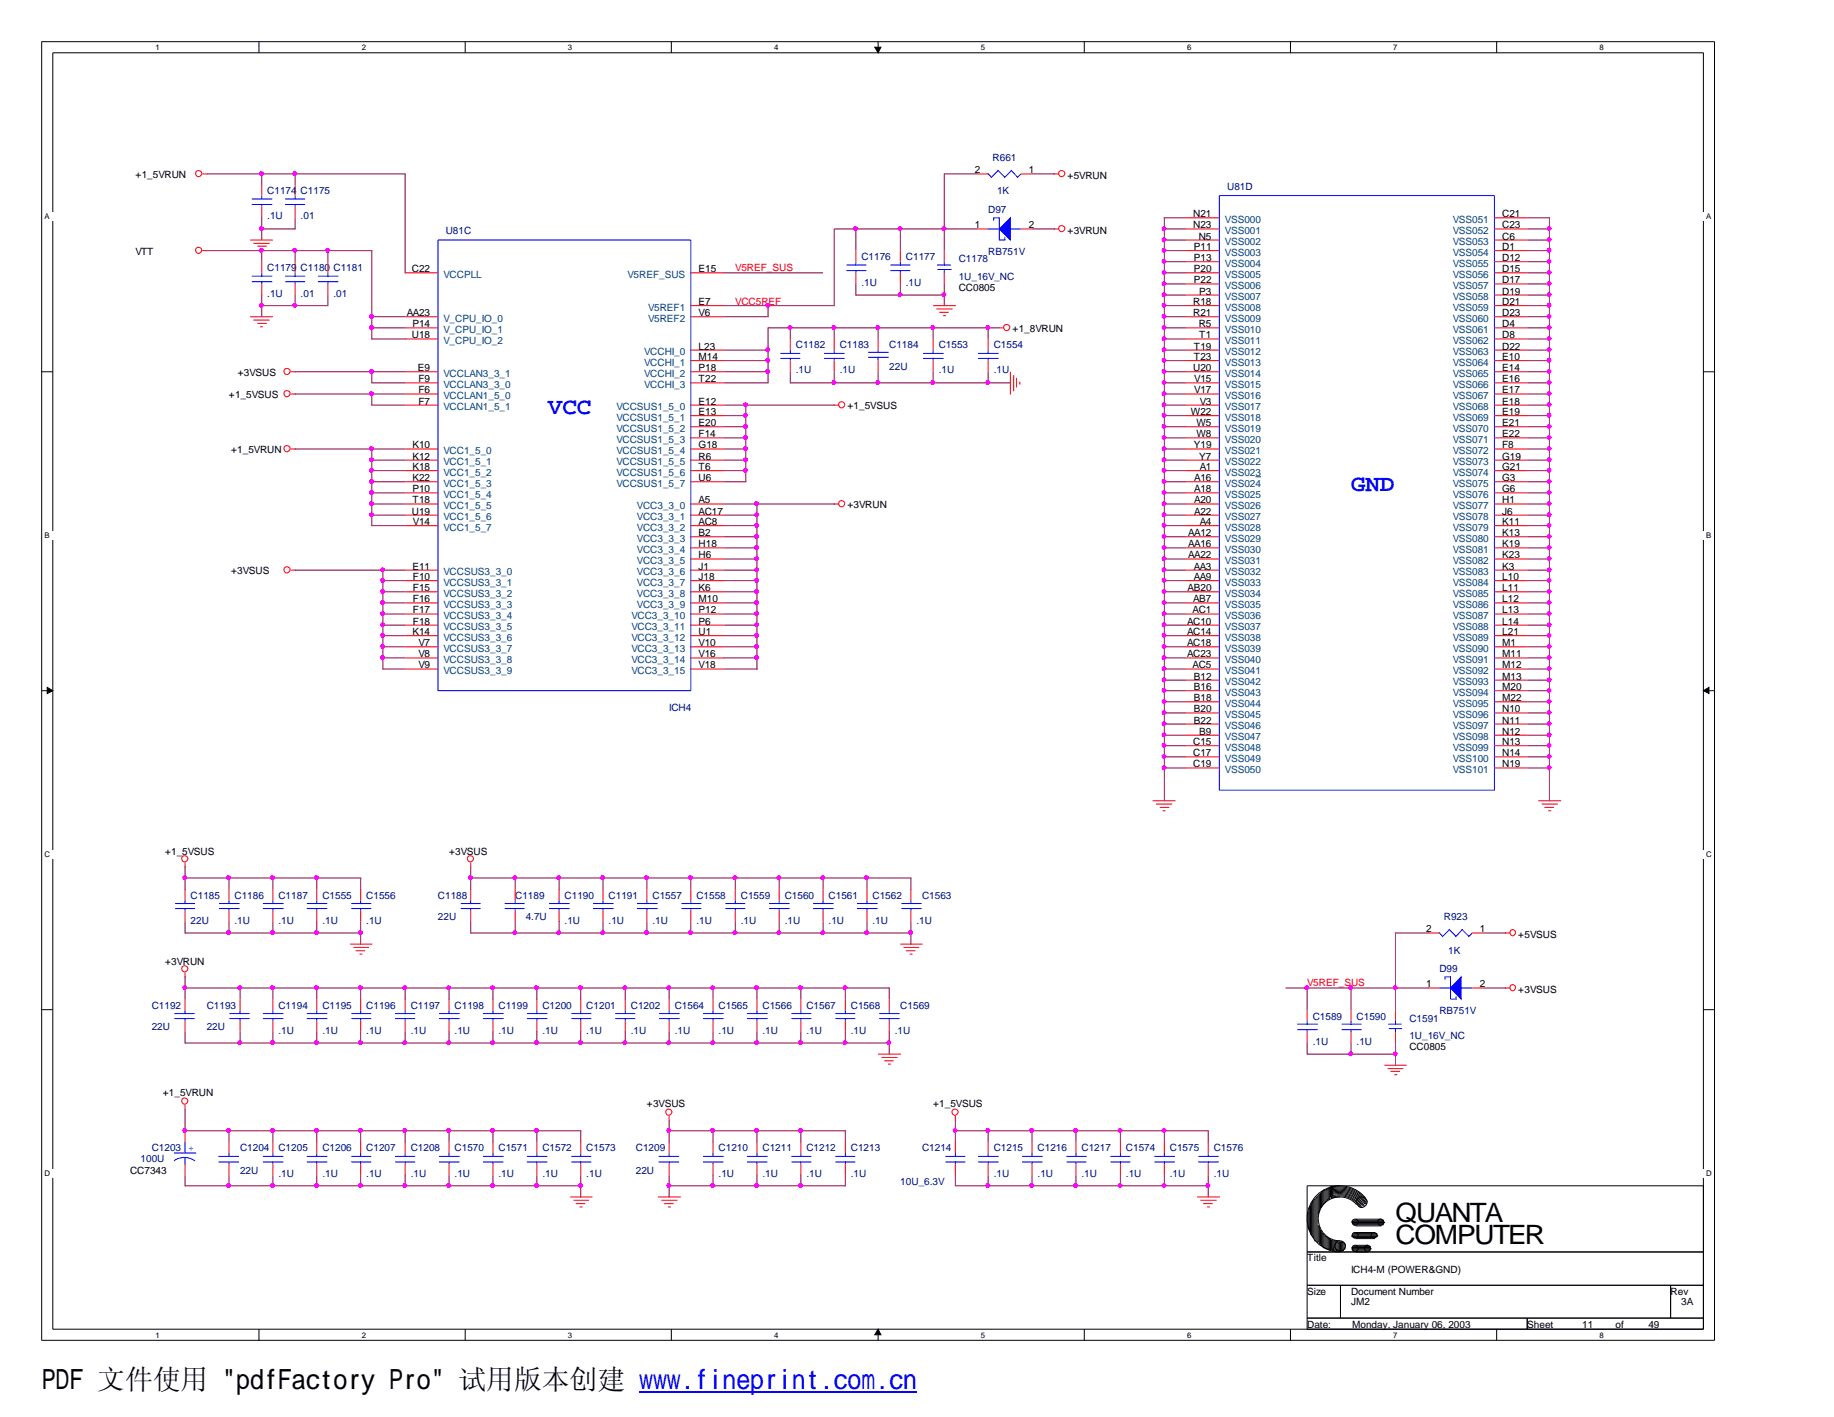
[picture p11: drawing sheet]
<svg xmlns="http://www.w3.org/2000/svg" width="279mm" height="216mm" viewBox="0 0 279 216" stroke-linecap="round" stroke-linejoin="round" font-family="sans-serif">
<defs><g id="words">
<text font-size="4.2" x="6.3" y="211.7">PDF 文件使用 &quot;pdfFactory Pro&quot; 试用版本创建 www.fineprint.com.cn</text>
<g font-size="4.1">
<text x="212.6" y="186.2">QUANTA</text>
<text x="212.6" y="189.6">COMPUTER</text>
</g>
<g font-size="3.6" fill="#00f">
<text x="83.5" y="63.1">VCC</text>
<text x="205.8" y="74.8">GND</text>
</g>
<g font-size="1.5">
<text x="20.7" y="27.1">+1_5VRUN</text>
<text x="148.5" y="26.4">2</text>
<text x="156.7" y="26.4">1</text>
<text x="162.6" y="27.3">+5VRUN</text>
<text x="148.5" y="34.8">1</text>
<text x="156.7" y="34.8">2</text>
<text x="162.6" y="35.6">+3VRUN</text>
<text x="181.8" y="33.1">N21</text>
<text x="181.8" y="34.8">N23</text>
<text x="228.9" y="33.1">C21</text>
<text x="228.9" y="34.8">C23</text>
<text x="20.7" y="38.9">VTT</text>
<text x="62.7" y="41.5">C22</text>
<text x="106.4" y="41.5">E15</text>
<text x="181.9" y="38.1">P11</text>
<text x="181.9" y="39.8">P13</text>
<text x="181.9" y="41.5">P20</text>
<text x="182.6" y="36.5">N5</text>
<text x="228.9" y="36.5">C6</text>
<text x="228.9" y="38.1">D1</text>
<text x="228.9" y="39.8">D12</text>
<text x="228.9" y="41.5">D15</text>
<text x="106.4" y="46.5">E7</text>
<text x="146" y="44.4">CC0805</text>
<text x="181.8" y="46.5">R18</text>
<text x="181.9" y="43.2">P22</text>
<text x="182.7" y="44.9">P3</text>
<text x="228.9" y="43.2">D17</text>
<text x="228.9" y="44.9">D19</text>
<text x="228.9" y="46.5">D21</text>
<text x="62" y="48.2">AA23</text>
<text x="62.7" y="51.6">U18</text>
<text x="62.8" y="49.9">P14</text>
<text x="106.4" y="53.3">L23</text>
<text x="106.4" y="48.2">V6</text>
<text x="154.3" y="50.5">+1_8VRUN</text>
<text x="181.8" y="48.2">R21</text>
<text x="181.9" y="53.3">T19</text>
<text x="182.6" y="49.9">R5</text>
<text x="182.7" y="51.6">T1</text>
<text x="228.9" y="48.2">D23</text>
<text x="228.9" y="49.9">D4</text>
<text x="228.9" y="51.6">D8</text>
<text x="228.9" y="53.3">D22</text>
<text x="36.2" y="57.2">+3VSUS</text>
<text x="63.7" y="56.6">E9</text>
<text x="63.8" y="58.3">F9</text>
<text x="63.8" y="59.9">F6</text>
<text x="106.4" y="54.9">M14</text>
<text x="106.4" y="56.6">P18</text>
<text x="106.4" y="58.3">T22</text>
<text x="181.8" y="56.6">U20</text>
<text x="181.9" y="54.9">T23</text>
<text x="181.9" y="58.3">V15</text>
<text x="181.9" y="59.9">V17</text>
<text x="228.9" y="54.9">E10</text>
<text x="228.9" y="56.6">E14</text>
<text x="228.9" y="58.3">E16</text>
<text x="228.9" y="59.9">E17</text>
<text x="34.9" y="60.6">+1_5VSUS</text>
<text x="63.8" y="61.6">F7</text>
<text x="106.4" y="61.6">E12</text>
<text x="106.4" y="63.2">E13</text>
<text x="106.4" y="64.9">E20</text>
<text x="129.1" y="62.3">+1_5VSUS</text>
<text x="181.4" y="63.2">W22</text>
<text x="182.3" y="64.9">W5</text>
<text x="182.8" y="61.6">V3</text>
<text x="228.9" y="61.6">E18</text>
<text x="228.9" y="63.2">E19</text>
<text x="228.9" y="64.9">E21</text>
<text x="35.2" y="69">+1_5VRUN</text>
<text x="62.8" y="68.3">K10</text>
<text x="62.8" y="70">K12</text>
<text x="62.8" y="71.6">K18</text>
<text x="106.4" y="66.6">F14</text>
<text x="106.4" y="68.3">G18</text>
<text x="106.4" y="70">R6</text>
<text x="106.4" y="71.6">T6</text>
<text x="181.9" y="68.3">Y19</text>
<text x="182.3" y="66.6">W8</text>
<text x="182.7" y="70">Y7</text>
<text x="182.8" y="71.6">A1</text>
<text x="228.9" y="71.6">G21</text>
<text x="228.9" y="70">G19</text>
<text x="228.9" y="68.3">F8</text>
<text x="228.9" y="66.6">E22</text>
<text x="62.8" y="73.3">K22</text>
<text x="62.8" y="75">P10</text>
<text x="62.8" y="76.7">T18</text>
<text x="106.4" y="76.7">A5</text>
<text x="106.4" y="73.3">U6</text>
<text x="129.1" y="77.4">+3VRUN</text>
<text x="181.9" y="73.3">A16</text>
<text x="181.9" y="75">A18</text>
<text x="181.9" y="76.7">A20</text>
<text x="228.9" y="76.7">H1</text>
<text x="228.9" y="75">G6</text>
<text x="228.9" y="73.3">G3</text>
<text x="62.7" y="78.4">U19</text>
<text x="62.9" y="80">V14</text>
<text x="106.4" y="78.4">AC17</text>
<text x="106.4" y="80">AC8</text>
<text x="106.4" y="81.7">B2</text>
<text x="106.4" y="83.4">H18</text>
<text x="181" y="81.7">AA12</text>
<text x="181" y="83.4">AA16</text>
<text x="181.9" y="78.4">A22</text>
<text x="182.8" y="80">A4</text>
<text x="228.9" y="83.4">K19</text>
<text x="228.9" y="81.7">K13</text>
<text x="228.9" y="80">K11</text>
<text x="228.9" y="78.4">J6</text>
<text x="35.2" y="87.5">+3VSUS</text>
<text x="62.8" y="86.8">E11</text>
<text x="62.9" y="88.4">F10</text>
<text x="106.4" y="85.1">H6</text>
<text x="106.4" y="86.8">J1</text>
<text x="106.4" y="88.4">J18</text>
<text x="181" y="85.1">AA22</text>
<text x="181.9" y="86.8">AA3</text>
<text x="181.9" y="88.4">AA9</text>
<text x="228.9" y="88.4">L10</text>
<text x="228.9" y="86.8">K3</text>
<text x="228.9" y="85.1">K23</text>
<text x="62.9" y="90.1">F15</text>
<text x="62.9" y="91.8">F16</text>
<text x="62.9" y="93.5">F17</text>
<text x="62.9" y="95.2">F18</text>
<text x="106.4" y="90.1">K6</text>
<text x="106.4" y="91.8">M10</text>
<text x="106.4" y="93.5">P12</text>
<text x="106.4" y="95.2">P6</text>
<text x="180.8" y="95.2">AC10</text>
<text x="180.9" y="90.1">AB20</text>
<text x="181.7" y="93.5">AC1</text>
<text x="181.8" y="91.8">AB7</text>
<text x="228.9" y="90.1">L11</text>
<text x="228.9" y="95.2">L14</text>
<text x="228.9" y="93.5">L13</text>
<text x="228.9" y="91.8">L12</text>
<text x="62.8" y="96.8">K14</text>
<text x="63.8" y="98.5">V7</text>
<text x="63.8" y="100.2">V8</text>
<text x="63.8" y="101.9">V9</text>
<text x="106.4" y="96.8">U1</text>
<text x="106.4" y="98.5">V10</text>
<text x="106.4" y="100.2">V16</text>
<text x="106.4" y="101.9">V18</text>
<text x="180.8" y="96.8">AC14</text>
<text x="180.8" y="98.5">AC18</text>
<text x="180.8" y="100.2">AC23</text>
<text x="181.7" y="101.9">AC5</text>
<text x="228.9" y="101.9">M12</text>
<text x="228.9" y="100.2">M11</text>
<text x="228.9" y="98.5">M1</text>
<text x="228.9" y="96.8">L21</text>
<text x="181.9" y="103.5">B12</text>
<text x="181.9" y="105.2">B16</text>
<text x="181.9" y="106.8">B18</text>
<text x="228.9" y="106.8">M22</text>
<text x="228.9" y="105.2">M20</text>
<text x="228.9" y="103.5">M13</text>
<text x="181.8" y="113.5">C15</text>
<text x="181.9" y="108.5">B20</text>
<text x="181.9" y="110.2">B22</text>
<text x="182.7" y="111.9">B9</text>
<text x="228.9" y="113.5">N13</text>
<text x="228.9" y="111.9">N12</text>
<text x="228.9" y="110.2">N11</text>
<text x="228.9" y="108.5">N10</text>
<text x="181.8" y="115.2">C17</text>
<text x="181.8" y="116.9">C19</text>
<text x="228.9" y="116.9">N19</text>
<text x="228.9" y="115.2">N14</text>
<text x="25.1" y="130.2">+1_5VSUS</text>
<text x="68.4" y="130.2">+3VSUS</text>
<text x="217.3" y="142.1">2</text>
<text x="225.5" y="142.1">1</text>
<text x="231.3" y="142.9">+5VSUS</text>
<text x="25.1" y="147">+3VRUN</text>
<text x="217.3" y="150.5">1</text>
<text x="225.5" y="150.5">2</text>
<text x="231.3" y="151.3">+3VSUS</text>
<text x="214.7" y="160">CC0805</text>
<text x="24.8" y="167">+1_5VRUN</text>
<text x="98.6" y="168.7">+3VSUS</text>
<text x="142.2" y="168.7">+1_5VSUS</text>
<text x="19.8" y="178.8">CC7343</text>
<text x="199.1" y="192.2">Title</text>
<text x="199.1" y="197.3">Size</text>
<text x="205.8" y="193.9">ICH4-M (POWER&amp;GND)</text>
<text x="205.8" y="197.3">Document Number</text>
<text x="254.5" y="197.3">Rev</text>
<text x="199.1" y="202.3">Date:</text>
<text x="205.8" y="198.9">JM2</text>
<text x="206" y="202.3">Monday, January 06, 2003</text>
<text x="232.7" y="202.3">Sheet</text>
<text x="241" y="202.3">11</text>
<text x="246.1" y="202.3">of</text>
<text x="251.1" y="202.3">49</text>
<text x="256.1" y="198.9">3A</text>
</g>
<g font-size="1.5" fill="#000080">
<text x="40.7" y="29.6">C1174 C1175</text>
<text x="151.2" y="24.6">R661</text>
<text x="151.9" y="29.6">1K</text>
<text x="186.9" y="29">U81D</text>
<text x="40.7" y="33.4">.1U</text>
<text x="45.8" y="33.4">.01</text>
<text x="67.9" y="35.6">U81C</text>
<text x="150.5" y="32.4">D97</text>
<text x="40.7" y="41.3">C1179 C1180 C1181</text>
<text x="131.2" y="39.6">C1176</text>
<text x="138" y="39.6">C1177</text>
<text x="146" y="40">C1178</text>
<text x="150.5" y="38.9">RB751V</text>
<text x="40.7" y="45.2">.1U</text>
<text x="45.8" y="45.2">.01</text>
<text x="50.8" y="45.2">.01</text>
<text x="131.2" y="43.5">.1U</text>
<text x="138" y="43.5">.1U</text>
<text x="146" y="42.7">1U_16V_NC</text>
<text x="121.2" y="53.1">C1182</text>
<text x="127.9" y="53.1">C1183</text>
<text x="135.5" y="53.1">C1184</text>
<text x="143" y="53.1">C1553</text>
<text x="151.4" y="53.1">C1554</text>
<text x="121.2" y="56.9">.1U</text>
<text x="127.9" y="56.9">.1U</text>
<text x="135.5" y="56.4">22U</text>
<text x="143" y="56.9">.1U</text>
<text x="151.4" y="56.9">.1U</text>
<text x="101.9" y="108.4">ICH4</text>
<text x="29" y="136.9">C1185</text>
<text x="35.7" y="136.9">C1186</text>
<text x="42.4" y="136.9">C1187</text>
<text x="49.1" y="136.9">C1555</text>
<text x="55.8" y="136.9">C1556</text>
<text x="66.7" y="136.9">C1188</text>
<text x="78.5" y="136.9">C1189</text>
<text x="86" y="136.9">C1190</text>
<text x="92.7" y="136.9">C1191</text>
<text x="99.4" y="136.9">C1557</text>
<text x="106.1" y="136.9">C1558</text>
<text x="112.9" y="136.9">C1559</text>
<text x="119.5" y="136.9">C1560</text>
<text x="126.2" y="136.9">C1561</text>
<text x="132.9" y="136.9">C1562</text>
<text x="140.5" y="136.9">C1563</text>
<text x="29" y="140.7">22U</text>
<text x="35.7" y="140.7">.1U</text>
<text x="42.4" y="140.7">.1U</text>
<text x="49.1" y="140.7">.1U</text>
<text x="55.8" y="140.7">.1U</text>
<text x="66.7" y="140.2">22U</text>
<text x="80.1" y="140.2">4.7U</text>
<text x="86" y="140.7">.1U</text>
<text x="92.7" y="140.7">.1U</text>
<text x="99.4" y="140.7">.1U</text>
<text x="106.1" y="140.7">.1U</text>
<text x="112.9" y="140.7">.1U</text>
<text x="119.5" y="140.7">.1U</text>
<text x="126.2" y="140.7">.1U</text>
<text x="132.9" y="140.7">.1U</text>
<text x="139.6" y="140.7">.1U</text>
<text x="220" y="140.2">R923</text>
<text x="219.3" y="148.1">D99</text>
<text x="220.6" y="145.3">1K</text>
<text x="23.1" y="153.7">C1192</text>
<text x="31.5" y="153.7">C1193</text>
<text x="42.4" y="153.7">C1194</text>
<text x="49.1" y="153.7">C1195</text>
<text x="55.8" y="153.7">C1196</text>
<text x="62.6" y="153.7">C1197</text>
<text x="69.3" y="153.7">C1198</text>
<text x="75.9" y="153.7">C1199</text>
<text x="82.6" y="153.7">C1200</text>
<text x="89.3" y="153.7">C1201</text>
<text x="96.1" y="153.7">C1202</text>
<text x="102.8" y="153.7">C1564</text>
<text x="109.5" y="153.7">C1565</text>
<text x="116.2" y="153.7">C1566</text>
<text x="122.9" y="153.7">C1567</text>
<text x="129.6" y="153.7">C1568</text>
<text x="137.2" y="153.7">C1569</text>
<text x="200" y="155.4">C1589</text>
<text x="206.7" y="155.4">C1590</text>
<text x="214.7" y="155.7">C1591</text>
<text x="219.3" y="154.5">RB751V</text>
<text x="23.1" y="157">22U</text>
<text x="31.5" y="157">22U</text>
<text x="42.4" y="157.5">.1U</text>
<text x="49.1" y="157.5">.1U</text>
<text x="55.8" y="157.5">.1U</text>
<text x="62.6" y="157.5">.1U</text>
<text x="69.3" y="157.5">.1U</text>
<text x="75.9" y="157.5">.1U</text>
<text x="82.6" y="157.5">.1U</text>
<text x="89.3" y="157.5">.1U</text>
<text x="96.1" y="157.5">.1U</text>
<text x="102.8" y="157.5">.1U</text>
<text x="109.5" y="157.5">.1U</text>
<text x="116.2" y="157.5">.1U</text>
<text x="122.9" y="157.5">.1U</text>
<text x="129.6" y="157.5">.1U</text>
<text x="136.3" y="157.5">.1U</text>
<text x="200" y="159.2">.1U</text>
<text x="206.7" y="159.2">.1U</text>
<text x="214.7" y="158.3">1U_16V_NC</text>
<text x="21.4" y="177.1">100U</text>
<text x="23.1" y="175.4">C1203</text>
<text x="36.6" y="175.4">C1204</text>
<text x="36.6" y="178.8">22U</text>
<text x="42.4" y="175.4">C1205</text>
<text x="42.4" y="179.3">.1U</text>
<text x="49.1" y="175.4">C1206</text>
<text x="49.1" y="179.3">.1U</text>
<text x="55.8" y="175.4">C1207</text>
<text x="55.8" y="179.3">.1U</text>
<text x="62.6" y="175.4">C1208</text>
<text x="62.6" y="179.3">.1U</text>
<text x="69.3" y="175.4">C1570</text>
<text x="69.3" y="179.3">.1U</text>
<text x="75.9" y="175.4">C1571</text>
<text x="75.9" y="179.3">.1U</text>
<text x="82.6" y="175.4">C1572</text>
<text x="82.6" y="179.3">.1U</text>
<text x="89.3" y="175.4">C1573</text>
<text x="89.3" y="179.3">.1U</text>
<text x="96.9" y="175.4">C1209</text>
<text x="96.9" y="178.8">22U</text>
<text x="109.5" y="175.4">C1210</text>
<text x="109.5" y="179.3">.1U</text>
<text x="116.2" y="175.4">C1211</text>
<text x="116.2" y="179.3">.1U</text>
<text x="122.9" y="175.4">C1212</text>
<text x="122.9" y="179.3">.1U</text>
<text x="129.6" y="175.4">C1213</text>
<text x="129.6" y="179.3">.1U</text>
<text x="140.5" y="175.4">C1214</text>
<text x="151.4" y="175.4">C1215</text>
<text x="151.4" y="179.3">.1U</text>
<text x="158.1" y="175.4">C1216</text>
<text x="158.1" y="179.3">.1U</text>
<text x="164.8" y="175.4">C1217</text>
<text x="164.8" y="179.3">.1U</text>
<text x="171.5" y="175.4">C1574</text>
<text x="171.5" y="179.3">.1U</text>
<text x="178.2" y="175.4">C1575</text>
<text x="178.2" y="179.3">.1U</text>
<text x="184.9" y="175.4">C1576</text>
<text x="184.9" y="179.3">.1U</text>
<text x="137.2" y="180.5">10U_6.3V</text>
</g>
<g font-size="1.5" fill="#004080">
<text x="186.6" y="34">VSS000</text>
<text x="186.6" y="35.6">VSS001</text>
<text x="221.3" y="34">VSS051</text>
<text x="221.3" y="35.6">VSS052</text>
<text x="186.6" y="37.3">VSS002</text>
<text x="186.6" y="38.9">VSS003</text>
<text x="186.6" y="40.6">VSS004</text>
<text x="221.3" y="37.3">VSS053</text>
<text x="221.3" y="38.9">VSS054</text>
<text x="221.3" y="40.6">VSS055</text>
<text x="67.6" y="42.3">VCCPLL</text>
<text x="95.6" y="42.3">V5REF_SUS</text>
<text x="98.7" y="47.3">V5REF1</text>
<text x="186.6" y="42.3">VSS005</text>
<text x="186.6" y="44">VSS006</text>
<text x="186.6" y="45.7">VSS007</text>
<text x="186.6" y="47.3">VSS008</text>
<text x="221.3" y="42.3">VSS056</text>
<text x="221.3" y="44">VSS057</text>
<text x="221.3" y="45.7">VSS058</text>
<text x="221.3" y="47.3">VSS059</text>
<text x="67.6" y="49">V_CPU_IO_0</text>
<text x="67.6" y="50.7">V_CPU_IO_1</text>
<text x="67.6" y="52.4">V_CPU_IO_2</text>
<text x="98.7" y="49">V5REF2</text>
<text x="186.6" y="49">VSS009</text>
<text x="186.6" y="50.7">VSS010</text>
<text x="186.6" y="52.4">VSS011</text>
<text x="221.3" y="49">VSS060</text>
<text x="221.3" y="50.7">VSS061</text>
<text x="221.3" y="52.4">VSS062</text>
<text x="67.6" y="59.1">VCCLAN3_3_0</text>
<text x="67.6" y="57.4">VCCLAN3_3_1</text>
<text x="98.1" y="54.1">VCCHI_0</text>
<text x="98.1" y="55.7">VCCHI_1</text>
<text x="98.1" y="57.4">VCCHI_2</text>
<text x="98.1" y="59.1">VCCHI_3</text>
<text x="186.6" y="54.1">VSS012</text>
<text x="186.6" y="55.7">VSS013</text>
<text x="186.6" y="57.4">VSS014</text>
<text x="186.6" y="59.1">VSS015</text>
<text x="221.3" y="54.1">VSS063</text>
<text x="221.3" y="55.7">VSS064</text>
<text x="221.3" y="57.4">VSS065</text>
<text x="221.3" y="59.1">VSS066</text>
<text x="67.6" y="60.8">VCCLAN1_5_0</text>
<text x="67.6" y="62.5">VCCLAN1_5_1</text>
<text x="93.9" y="62.5">VCCSUS1_5_0</text>
<text x="93.9" y="64.1">VCCSUS1_5_1</text>
<text x="93.9" y="65.8">VCCSUS1_5_2</text>
<text x="186.6" y="60.8">VSS016</text>
<text x="186.6" y="64.1">VSS018</text>
<text x="186.6" y="65.8">VSS019</text>
<text x="186.6" y="62.5">VSS017</text>
<text x="221.3" y="60.8">VSS067</text>
<text x="221.3" y="62.5">VSS068</text>
<text x="221.3" y="64.1">VSS069</text>
<text x="221.3" y="65.8">VSS070</text>
<text x="67.6" y="69.2">VCC1_5_0</text>
<text x="67.6" y="70.9">VCC1_5_1</text>
<text x="93.9" y="67.5">VCCSUS1_5_3</text>
<text x="93.9" y="69.2">VCCSUS1_5_4</text>
<text x="93.9" y="70.9">VCCSUS1_5_5</text>
<text x="186.6" y="67.5">VSS020</text>
<text x="186.6" y="69.2">VSS021</text>
<text x="186.6" y="70.9">VSS022</text>
<text x="221.3" y="70.9">VSS073</text>
<text x="221.3" y="69.2">VSS072</text>
<text x="221.3" y="67.5">VSS071</text>
<text x="67.6" y="72.5">VCC1_5_2</text>
<text x="67.6" y="74.2">VCC1_5_3</text>
<text x="67.6" y="75.9">VCC1_5_4</text>
<text x="67.6" y="77.6">VCC1_5_5</text>
<text x="93.9" y="72.5">VCCSUS1_5_6</text>
<text x="93.9" y="74.2">VCCSUS1_5_7</text>
<text x="97" y="77.6">VCC3_3_0</text>
<text x="186.6" y="72.5">VSS023</text>
<text x="186.6" y="74.2">VSS024</text>
<text x="186.6" y="75.9">VSS025</text>
<text x="186.6" y="77.6">VSS026</text>
<text x="221.3" y="77.6">VSS077</text>
<text x="221.3" y="75.9">VSS076</text>
<text x="221.3" y="74.2">VSS075</text>
<text x="221.3" y="72.5">VSS074</text>
<text x="67.6" y="79.2">VCC1_5_6</text>
<text x="67.6" y="80.9">VCC1_5_7</text>
<text x="97" y="79.2">VCC3_3_1</text>
<text x="97" y="80.9">VCC3_3_2</text>
<text x="97" y="82.5">VCC3_3_3</text>
<text x="186.6" y="79.2">VSS027</text>
<text x="186.6" y="80.9">VSS028</text>
<text x="186.6" y="82.5">VSS029</text>
<text x="221.3" y="82.5">VSS080</text>
<text x="221.3" y="80.9">VSS079</text>
<text x="221.3" y="79.2">VSS078</text>
<text x="67.6" y="87.6">VCCSUS3_3_0</text>
<text x="67.6" y="89.2">VCCSUS3_3_1</text>
<text x="97" y="84.2">VCC3_3_4</text>
<text x="97" y="85.9">VCC3_3_5</text>
<text x="97" y="87.6">VCC3_3_6</text>
<text x="97" y="89.2">VCC3_3_7</text>
<text x="186.6" y="84.2">VSS030</text>
<text x="186.6" y="85.9">VSS031</text>
<text x="186.6" y="87.6">VSS032</text>
<text x="186.6" y="89.2">VSS033</text>
<text x="221.3" y="89.2">VSS084</text>
<text x="221.3" y="87.6">VSS083</text>
<text x="221.3" y="85.9">VSS082</text>
<text x="221.3" y="84.2">VSS081</text>
<text x="67.6" y="90.9">VCCSUS3_3_2</text>
<text x="67.6" y="92.6">VCCSUS3_3_3</text>
<text x="67.6" y="94.3">VCCSUS3_3_4</text>
<text x="96.2" y="94.3">VCC3_3_10</text>
<text x="97" y="90.9">VCC3_3_8</text>
<text x="97" y="92.6">VCC3_3_9</text>
<text x="186.6" y="90.9">VSS034</text>
<text x="186.6" y="92.6">VSS035</text>
<text x="186.6" y="94.3">VSS036</text>
<text x="221.3" y="90.9">VSS085</text>
<text x="221.3" y="94.3">VSS087</text>
<text x="221.3" y="92.6">VSS086</text>
<text x="67.6" y="96">VCCSUS3_3_5</text>
<text x="67.6" y="97.6">VCCSUS3_3_6</text>
<text x="67.6" y="99.3">VCCSUS3_3_7</text>
<text x="67.6" y="101">VCCSUS3_3_8</text>
<text x="96.2" y="96">VCC3_3_11</text>
<text x="96.2" y="97.6">VCC3_3_12</text>
<text x="96.2" y="99.3">VCC3_3_13</text>
<text x="96.2" y="101">VCC3_3_14</text>
<text x="186.6" y="96">VSS037</text>
<text x="186.6" y="97.6">VSS038</text>
<text x="186.6" y="99.3">VSS039</text>
<text x="186.6" y="101">VSS040</text>
<text x="221.3" y="101">VSS091</text>
<text x="221.3" y="99.3">VSS090</text>
<text x="221.3" y="97.6">VSS089</text>
<text x="221.3" y="96">VSS088</text>
<text x="67.6" y="102.7">VCCSUS3_3_9</text>
<text x="96.2" y="102.7">VCC3_3_15</text>
<text x="186.6" y="102.7">VSS041</text>
<text x="186.6" y="104.4">VSS042</text>
<text x="186.6" y="106">VSS043</text>
<text x="186.6" y="107.7">VSS044</text>
<text x="221.3" y="107.7">VSS095</text>
<text x="221.3" y="106">VSS094</text>
<text x="221.3" y="104.4">VSS093</text>
<text x="221.3" y="102.7">VSS092</text>
<text x="186.6" y="109.4">VSS045</text>
<text x="186.6" y="111.1">VSS046</text>
<text x="186.6" y="112.8">VSS047</text>
<text x="221.3" y="112.8">VSS098</text>
<text x="221.3" y="111.1">VSS097</text>
<text x="221.3" y="109.4">VSS096</text>
<text x="186.6" y="114.4">VSS048</text>
<text x="186.6" y="116.1">VSS049</text>
<text x="186.6" y="117.8">VSS050</text>
<text x="221.3" y="117.8">VSS101</text>
<text x="221.3" y="116.1">VSS100</text>
<text x="221.3" y="114.4">VSS099</text>
</g>
<g font-size="1.5" fill="#f00">
<text x="112" y="41.3">V5REF_SUS</text>
<text x="112" y="46.4">VCC5REF</text>
<text x="199.1" y="150.3">V5REF_SUS</text>
</g>
<text font-size="1.5" fill="#00f" x="28.7" y="175.4">+</text>
<g font-size="1.2">
<text x="23.7" y="7.6">1</text>
<text x="55.1" y="7.6">2</text>
<text x="86.5" y="7.6">3</text>
<text x="117.9" y="7.6">4</text>
<text x="149.4" y="7.6">5</text>
<text x="180.8" y="7.6">6</text>
<text x="212.3" y="7.6">7</text>
<text x="243.7" y="7.6">8</text>
<text x="6.8" y="33.4">A</text>
<text x="259.9" y="33.4">A</text>
<text x="6.8" y="82">B</text>
<text x="259.9" y="82">B</text>
<text x="6.8" y="130.6">C</text>
<text x="259.9" y="130.6">C</text>
<text x="6.8" y="179.2">D</text>
<text x="259.9" y="179.2">D</text>
<text x="23.7" y="203.8">1</text>
<text x="55.1" y="203.8">2</text>
<text x="86.5" y="203.8">3</text>
<text x="117.9" y="203.8">4</text>
<text x="149.4" y="203.8">5</text>
<text x="180.8" y="203.8">6</text>
<text x="212.3" y="203.8">7</text>
<text x="243.7" y="203.8">8</text>
</g>
</g></defs>
<path d="M6.3 6.3h254.9v197.9h-254.9zM8 8h251.5v194.5h-251.5z" fill="none" stroke="#000" stroke-width=".15"/>
<g fill="#fff">
<path d="M23.7 6.5h.7v1.4h-.7z"/>
<path d="M23.7 202.7h.7v1.3h-.7z"/>
</g>
<path d="M39.5 6.3v1.7M39.5 202.5v1.7" fill="none" stroke="#000" stroke-width=".15"/>
<g fill="#fff">
<path d="M55.1 6.5h.7v1.4h-.7z"/>
<path d="M55.1 202.7h.7v1.3h-.7z"/>
</g>
<path d="M70.9 6.3v1.7M70.9 202.5v1.7" fill="none" stroke="#000" stroke-width=".15"/>
<g fill="#fff">
<path d="M86.5 6.5h.7v1.4h-.7z"/>
<path d="M86.5 202.7h.7v1.3h-.7z"/>
</g>
<path d="M102.3 6.3v1.7M102.3 202.5v1.7" fill="none" stroke="#000" stroke-width=".15"/>
<g fill="#fff">
<path d="M117.9 6.5h.7v1.4h-.7z"/>
<path d="M117.9 202.7h.7v1.3h-.7z"/>
</g>
<path d="M133.8 6.3v1.7M133.8 202.5v1.7" fill="none" stroke="#000" stroke-width=".15"/>
<g fill="#000" stroke="#000" stroke-width=".15">
<path d="M133.3 7.2h.9l-.4 .8z" fill-rule="evenodd"/>
<path d="M133.8 202.5l.4 .9h-.9z" fill-rule="evenodd"/>
</g>
<g fill="#fff">
<path d="M149.4 6.5h.7v1.4h-.7z"/>
<path d="M149.4 202.7h.7v1.3h-.7z"/>
</g>
<path d="M165.2 6.3v1.7M165.2 202.5v1.7" fill="none" stroke="#000" stroke-width=".15"/>
<g fill="#fff">
<path d="M180.8 6.5h.7v1.4h-.7z"/>
<path d="M180.8 202.7h.7v1.3h-.7z"/>
</g>
<path d="M196.6 6.3v1.7M196.6 202.5v1.7" fill="none" stroke="#000" stroke-width=".15"/>
<g fill="#fff">
<path d="M212.3 6.5h.6v1.4h-.6z"/>
<path d="M212.3 202.7h.6v1.3h-.6z"/>
</g>
<path d="M228 6.3v1.7M228 202.5v1.7" fill="none" stroke="#000" stroke-width=".15"/>
<g fill="#fff">
<path d="M243.7 6.5h.6v1.4h-.6z"/>
<path d="M243.7 202.7h.6v1.3h-.6z"/>
<path d="M6.8 32.3h253.9v1.4h-253.9z"/>
<path d="M6.8 80.9h253.9v1.4h-253.9z"/>
</g>
<path d="M6.3 56.6h1.7M259.5 56.6h1.7" fill="none" stroke="#000" stroke-width=".15"/>
<path d="M6.8 129.5h254v1.4h-254z" fill="#fff"/>
<path d="M6.3 105.2h1.7M259.5 105.2h1.7" fill="none" stroke="#000" stroke-width=".15"/>
<g fill="#000" stroke="#000" stroke-width=".15">
<path d="M7.2 104.7l.8 .5-.8 .5z" fill-rule="evenodd"/>
<path d="M259.5 105.2l.8-.5v1z" fill-rule="evenodd"/>
</g>
<path d="M6.8 178.1h254v1.4h-254z" fill="#fff"/>
<g fill="none" stroke="#000" stroke-width=".15">
<path d="M6.3 153.8h1.7M259.5 153.8h1.7M199.1 180.7h60.4v21.8h-60.4zM199.1 190.8h60.4M199.1 195.8h60.4M199.3 184.6v2.4M199.3 186.9l.3 .6M199.5 184v3.5M199.6 183.7v4.3M199.6 188l.3 .2M199.7 183.6l-.2 .5M199.8 183.3v4.8"/>
<path d="M200 183v5.5M200 188.4l.2 .2M200.1 183l-.3 .4M200.2 182.8v5.8M200.3 182.7v6.4M200.4 182.6l-.2 .3M200.5 182.5v6.6M200.7 182.4v6.9M200.7 189.2h.2M200.7 182.3l-.2 .2M200.8 182v3M200.8 186.7v2.5"/>
<path d="M200.8 186.8l.3 .4M201 189.4l.3 .3M201 181.9v2.5M201 187.1v2.4M201.1 184.3l-.3 .6M201.2 181.9v2.2M201.2 187.4v2.2M201.2 187.5l.2 .4M201.3 181.8l-.3 .2M201.3 189.7l.3 .3M201.3 181.6v2.3M201.3 187.8v2"/>
<path d="M201.4 183.8l-.2 .3M201.5 181.5v2.1M201.5 187.9v2M201.5 188l.3 .2M201.6 181.4l-.3 .3M201.7 190.1h.2M201.7 181.3v2.1M201.7 188.1v2.1M201.7 181.4h.2M201.8 183.3l-.3 .3M201.8 181.4v1.9M201.8 188.2v1.9"/>
<path d="M201.8 188.3l.3 .2M202 190.2h.3M202 181.3v1.7M202 188.4v1.9M202.1 183l-.3 .2M202.2 181.2v1.8M202.2 188.5v1.7M202.2 188.6l.2 .2M202.3 181.1l-.3 .3M202.4 181.1v1.6M202.4 188.7v1.6M202.4 190.2l.2 .3"/>
<path d="M202.4 182.6l-.2 .3M202.5 181v1.8M202.5 188.6v1.8M202.5 188.7l.3 .3M202.6 180.9l-.2 .3M202.6 182.3l.3 .2M202.7 190.4h.2M202.7 180.9v1.5M202.7 188.9v1.6M202.8 182a4.2 4.2 0 0 1 4.6 1.6M202.8 181.9a4.2 4.2 0 0 1 4.9 1.9M202.8 181.7a4.3 4.3 0 0 1 5.1 2.1"/>
<path d="M202.8 181.5a4.6 4.6 0 0 1 5.1 2M202.8 181.4a4.7 4.7 0 0 1 5.3 2.1M202.8 181a5 5 0 0 1 5.5 2.1M202.9 182.5a3.6 3.6 0 0 1 4.4 1.5M202.9 182.2a3.9 3.9 0 0 1 4.5 1.8M202.9 180.8v1.8M202.9 188.9v1.5M202.9 189.1h.2M202.9 181.1a4.9 4.9 0 0 1 5.3 2.3M202.9 190.6h.5M202.9 180.8l-.2 .2M203 190.4h.3"/>
<path d="M203 180.9v1.5M203 189.1v1.4M203.2 189.1h.3M203.2 189v1.4M203.4 189.1v1.6M203.5 189.1v1.6M203.6 189l-.6 1.6M203.7 189v1.4M203.7 189.1l.3 .4M203.8 190.3l-.3 .3M203.9 190.6h.2M203.9 189.4v1.3"/>
<path d="M204 189.2h.3M204 189.1v1.5M204.1 180.7a4.9 4.9 0 0 1 3.9 1.8M204.1 180.7a5 5 0 0 0-5 5 5 5 0 0 0 5 5.1M204.1 182.4a3.2 3.2 0 0 1 2.6 1.2M204.1 182.4a3.3 3.3 0 0 0-3.3 3.3 3.3 3.3 0 0 0 3.3 3.4M204.1 180.7l-1.5 .1M204.1 182.4l-1.2 .1M204.2 189.2v1.5M204.2 195.8v5M204.2 190.6h.3M204.4 189.2h.2"/>
<path d="M204.4 189.1v1.5M204.6 189.2v1.5M204.7 189.3v1.1M204.7 189.4l.3 .3M204.8 190.3l-.2 .3M204.9 189.6v.7M205.9 186.1h4.8M205.9 190.1h2.8M205.9 190.4h2.8M206 186.1v.3M206 190.1v.2M206 186.3h5"/>
<path d="M206 188.3h4M206 188.4l.4 .2M206 190.2h3M206 190.4l.4 .3M206.1 186.4h4.6M206.1 188.1h3.6M206.2 185.9h4.6M206.2 186.4l.2 .3M206.2 188h3.6M206.2 188.1l-.3 .3h3.8M206.2 189.9h2.6M206.3 186.6h4.5"/>
<path d="M206.3 188.6h3.3M206.3 190.6h2.5M206.5 189.7h1.9M206.5 188.7h3M206.5 187.8h3M206.5 186.8h4M206.5 185.8h4M208.7 189.9v.3M208.9 190.2l-.3 .3M209.7 188v.2M209.9 188.3l-.3 .2M210.7 185.9v.3"/>
<path d="M210.9 186.3l-.2 .2M254.5 195.8v5M199.1 200.8h60.4M232.7 200.8v1.7"/>
<circle cx="204.2" cy="189.8" r=".8"/>
<circle cx="206.5" cy="190.2" r=".48"/>
<circle cx="206.5" cy="186.2" r=".48"/>
<circle cx="206.5" cy="188.2" r=".45"/>
<circle cx="207.5" cy="183.2" r=".8"/>
<circle cx="208.3" cy="190.2" r=".48"/>
<circle cx="209.3" cy="188.2" r=".45"/>
<circle cx="210.3" cy="186.2" r=".48"/>
</g>
<g fill="none" stroke="#f00" stroke-width=".15">
<path d="M30.8 26.5h.8M30.8 38.2h.8M38.1 36.6h3.5M38.6 37.1h2.5M39.2 37.5h1.4M39.6 38h.4M39.9 28.2v1.6M39.9 31.5v1.7M39.9 39.9v1.7M45 28.2v1.6M45 31.5v1.7M45 39.9v1.7"/>
<path d="M50 39.9v1.7M130.4 38.2v1.7M137.2 38.2v1.7M143.8 38.2v1.7M148.8 26.5h1.7M148.8 34.9h1.7M155.5 26.5h1.7M155.5 34.9h1.7M160.5 26.5h.8M160.5 34.9h.8M180.7 36.6h5.1M180.7 34.9h5.1"/>
<path d="M180.7 38.2h5.1M180.7 33.2h5.1M180.7 39.9h5.1M227.7 36.6h5M227.7 34.9h5M227.7 38.2h5M227.7 33.2h5M227.7 39.9h5M38.1 48.3h3.5M38.6 48.8h2.5M39.2 49.3h1.4M39.6 49.8h.4"/>
<path d="M39.9 43.3v1.7M44.3 56.6h.7M45 43.3v1.7M50 43.3v1.7M61.7 48.3h5M61.7 50h5M61.7 56.6h5M61.7 58.3h5M61.7 41.6h5M61.7 51.6h5M105.2 48.3h5.1M105.2 46.6h5.1"/>
<path d="M105.2 56.6h5.1M105.2 53.3h5.1M105.2 54.9h5.1M105.2 58.3h5.1M105.2 41.6h5.1M120.4 51.6v1.7M120.4 54.9v1.7M127.1 51.6v1.7M127.1 54.9v1.7M130.4 41.6v1.7M133.8 51.6v1.7M133.8 54.9v1.7"/>
<path d="M137.2 41.6v1.7M142.2 46.6h3.4M142.2 51.6v1.7M142.2 54.9v1.7M142.7 47.1h2.4M143.1 47.6h1.4M143.7 48.1h.4M143.8 41.6v1.7M150.5 51.6v1.7M150.5 54.9v1.7M152.1 50h.8M153.9 56.6v3.5"/>
<path d="M154.4 57.2v2.4M154.9 57.6v1.4M155.4 58.2v.4M180.7 48.3h5.1M180.7 46.6h5.1M180.7 50h5.1M180.7 56.6h5.1M180.7 53.3h5.1M180.7 54.9h5.1M180.7 58.3h5.1M180.7 41.6h5.1M180.7 51.6h5.1"/>
<path d="M180.7 43.3h5.1M180.7 45h5.1M227.7 48.3h5M227.7 46.6h5M227.7 50h5M227.7 56.6h5M227.7 53.3h5M227.7 54.9h5M227.7 58.3h5M227.7 41.6h5M227.7 51.6h5M227.7 43.3h5"/>
<path d="M227.7 45h5M44.3 60h.7M44.3 68.4h.7M61.7 61.7h5M61.7 76.8h5M61.7 60h5M61.7 68.4h5M61.7 78.5h5M61.7 70.1h5M61.7 71.7h5M61.7 73.4h5M61.7 75.1h5"/>
<path d="M105.2 61.7h5.1M105.2 76.8h5.1M105.2 68.4h5.1M105.2 78.5h5.1M105.2 63.3h5.1M105.2 65h5.1M105.2 66.7h5.1M105.2 70.1h5.1M105.2 71.7h5.1M105.2 73.4h5.1M127 61.7h.8M127 76.8h.8"/>
<path d="M180.7 61.7h5.1M180.7 76.8h5.1M180.7 60h5.1M180.7 68.4h5.1M180.7 78.5h5.1M180.7 63.3h5.1M180.7 65h5.1M180.7 66.7h5.1M180.7 70.1h5.1M180.7 71.7h5.1M180.7 73.4h5.1M180.7 75.1h5.1"/>
<path d="M227.7 61.7h5M227.7 76.8h5M227.7 60h5M227.7 68.4h5M227.7 78.5h5M227.7 63.3h5M227.7 65h5M227.7 66.7h5M227.7 70.1h5M227.7 71.7h5M227.7 73.4h5M227.7 75.1h5"/>
<path d="M44.3 86.9h.7M61.7 86.9h5M61.7 80.1h5M61.7 88.5h5M61.7 90.2h5M61.7 91.9h5M61.7 93.6h5M61.7 95.2h5M61.7 96.9h5M61.7 98.6h5M105.2 86.9h5.1M105.2 80.1h5.1"/>
<path d="M105.2 81.8h5.1M105.2 83.5h5.1M105.2 85.2h5.1M105.2 88.5h5.1M105.2 90.2h5.1M105.2 91.9h5.1M105.2 93.6h5.1M105.2 95.2h5.1M105.2 96.9h5.1M105.2 98.6h5.1M180.7 86.9h5.1M180.7 80.1h5.1"/>
<path d="M180.7 81.8h5.1M180.7 83.5h5.1M180.7 85.2h5.1M180.7 88.5h5.1M180.7 90.2h5.1M180.7 91.9h5.1M180.7 93.6h5.1M180.7 95.2h5.1M180.7 96.9h5.1M180.7 98.6h5.1M227.7 86.9h5M227.7 80.1h5"/>
<path d="M227.7 81.8h5M227.7 83.5h5M227.7 85.2h5M227.7 88.5h5M227.7 90.2h5M227.7 91.9h5M227.7 93.6h5M227.7 95.2h5M227.7 96.9h5M227.7 98.6h5M61.7 100.2h5M61.7 101.9h5"/>
<path d="M105.2 100.2h5.1M105.2 101.9h5.1M180.7 100.2h5.1M180.7 101.9h5.1M180.7 103.6h5.1M180.7 105.2h5.1M180.7 108.6h5.1M180.7 110.3h5.1M180.7 112h5.1M180.7 113.6h5.1M180.7 115.3h5.1M180.7 117h5.1"/>
<path d="M180.7 106.9h5.1M227.7 100.2h5M227.7 101.9h5M227.7 103.6h5M227.7 105.2h5M227.7 108.6h5M227.7 110.3h5M227.7 112h5M227.7 113.6h5M227.7 115.3h5M227.7 117h5M227.7 106.9h5"/>
<path d="M28.2 131.4v.8M28.2 135.5v1.7M28.2 138.8v1.7M34.9 135.5v1.7M34.9 138.8v1.7M41.6 135.5v1.7M41.6 138.8v1.7M48.3 135.5v1.7M48.3 138.8v1.7M54.9 135.5v1.7M54.9 138.8v1.7M71.7 131.4v.8"/>
<path d="M71.7 135.5v1.7M71.7 138.8v1.7M78.5 135.5v1.7M78.5 138.8v1.7M85.2 135.5v1.7M85.2 138.8v1.7M91.9 135.5v1.7M91.9 138.8v1.7M98.6 135.5v1.7M98.6 138.8v1.7M105.2 135.5v1.7M105.2 138.8v1.7"/>
<path d="M112 135.5v1.7M112 138.8v1.7M118.7 135.5v1.7M118.7 138.8v1.7M125.4 135.5v1.7M125.4 138.8v1.7M132.1 135.5v1.7M132.1 138.8v1.7M138.8 135.5v1.7M138.8 138.8v1.7M175.6 122h3.5M176.1 122.5h2.5"/>
<path d="M176.7 123h1.4M177.1 123.5h.4M234.4 122h3.4M234.9 122.5h2.4M235.3 123h1.4M235.9 123.5h.4M28.2 148.2v.7M28.2 152.2v1.7M28.2 155.5v1.7M36.6 152.2v1.7M36.6 155.5v1.7M41.6 152.2v1.7"/>
<path d="M41.6 155.5v1.7M48.3 152.2v1.7M48.3 155.5v1.7M53.3 143.8h3.4M53.8 144.4h2.4M54.2 144.9h1.4M54.8 145.4h.4M54.9 152.2v1.7M54.9 155.5v1.7M61.7 152.2v1.7M61.7 155.5v1.7M68.4 152.2v1.7"/>
<path d="M68.4 155.5v1.7M75.1 152.2v1.7M75.1 155.5v1.7M81.8 152.2v1.7M81.8 155.5v1.7M88.5 152.2v1.7M88.5 155.5v1.7M95.2 152.2v1.7M95.2 155.5v1.7M101.9 152.2v1.7M101.9 155.5v1.7M108.6 152.2v1.7"/>
<path d="M108.6 155.5v1.7M115.3 152.2v1.7M115.3 155.5v1.7M122 152.2v1.7M122 155.5v1.7M128.8 152.2v1.7M128.8 155.5v1.7M135.5 152.2v1.7M135.5 155.5v1.7M137.2 143.8h3.3M137.7 144.4h2.3M138 144.9h1.4"/>
<path d="M138.6 145.4h.4M199.1 153.9v1.6M199.1 157.2v1.7M205.8 153.9v1.6M205.8 157.2v1.7M212.6 153.9v1.6M212.6 157.2v1.7M217.6 142.2h1.7M217.6 150.5h1.7M224.3 142.2h1.7M224.3 150.5h1.7M229.3 142.2h.7"/>
<path d="M229.3 150.5h.7M28.2 168.3v.8M28.2 172.3v1.7M28.2 177.4v1.7M34.9 174v1.7M34.9 177.4v1.7M41.6 174v1.7M41.6 177.4v1.7M48.3 174v1.7M48.3 177.4v1.7M54.9 174v1.7M54.9 177.4v1.7"/>
<path d="M61.7 174v1.7M61.7 177.4v1.7M68.4 174v1.7M68.4 177.4v1.7M75.1 174v1.7M75.1 177.4v1.7M81.8 174v1.7M81.8 177.4v1.7M88.5 174v1.7M88.5 177.4v1.7M101.9 170v.8M101.9 174v1.7"/>
<path d="M101.9 177.4v1.7M108.6 174v1.7M108.6 177.4v1.7M115.3 174v1.7M115.3 177.4v1.7M122 174v1.7M122 177.4v1.7M128.8 174v1.7M128.8 177.4v1.7M133.8 160.6h3.4M134.3 161.1h2.4M134.7 161.6h1.4"/>
<path d="M135.3 162.1h.4M145.5 170v.8M145.5 174v1.7M145.5 177.4v1.7M150.5 174v1.7M150.5 177.4v1.7M157.2 174v1.7M157.2 177.4v1.7M163.9 174v1.7M163.9 177.4v1.7M170.7 174v1.7M170.7 177.4v1.7"/>
<path d="M177.4 174v1.7M177.4 177.4v1.7M184.1 174v1.7M184.1 177.4v1.7M210.9 162.3h3.4M211.4 162.8h2.4M211.8 163.2h1.5M212.4 163.7h.5M86.9 182.4h3.4M87.4 182.9h2.3M87.7 183.4h1.5M88.3 183.9h.4"/>
<path d="M100.2 182.4h3.5M100.8 182.9h2.4M101.2 183.4h1.4M101.8 183.9h.4M182.4 182.4h3.4M182.9 182.9h2.4M183.3 183.4h1.4M183.9 183.9h.4"/>
<circle cx="30.3" cy="26.4" r=".48"/>
<circle cx="30.3" cy="38.1" r=".48"/>
<circle cx="161.7" cy="26.4" r=".48"/>
<circle cx="161.7" cy="34.8" r=".48"/>
<circle cx="43.7" cy="56.6" r=".48"/>
<circle cx="43.7" cy="60" r=".48"/>
<circle cx="153.4" cy="49.9" r=".48"/>
<circle cx="43.7" cy="68.4" r=".48"/>
<circle cx="128.2" cy="61.7" r=".48"/>
<circle cx="128.2" cy="76.7" r=".48"/>
<circle cx="43.7" cy="86.8" r=".48"/>
<circle cx="28.1" cy="130.8" r=".48"/>
<circle cx="71.7" cy="130.8" r=".48"/>
<circle cx="28.1" cy="147.6" r=".48"/>
<circle cx="230.4" cy="150.5" r=".45"/>
<circle cx="230.4" cy="142.1" r=".45"/>
<circle cx="28.1" cy="167.8" r=".48"/>
<circle cx="101.9" cy="169.4" r=".48"/>
<circle cx="145.5" cy="169.4" r=".48"/>
</g>
<g fill="none" stroke="#00f" stroke-width=".15">
<path d="M38.4 30.3h3.1M38.4 31.2h3.1M39.9 29.8v.6M39.9 31.1v.4M43.4 30.3h3.1M43.4 31.2h3.1M45 29.8v.6M45 31.1v.4M66.7 36.6h38.5v68.6h-38.5zM130.4 39.9v.6M137.2 39.9v.6M143.8 39.9v.6"/>
<path d="M150.5 34.9h1.7M150.5 26.4l.5 .6M151.3 33.2h.9M151.4 33.2v.4M152 25.9l1.1 1.1M152.1 26l-1.1 1.1M152.2 33.1v3.5h1M153.1 36.2v.4M153.8 34.9h1.7M154 25.9l1 1.1M154.1 26l-1.1 1.1M155.5 26.5l-.6 .6"/>
<path d="M185.8 29.8h41.9v90.6h-41.9zM38.4 42.1h3.1M38.4 42.9h3.1M39.9 41.6v.6M39.9 42.8v.5M43.4 42.1h3.1M43.4 42.9h3.1M45 41.6v.6M45 42.8v.5M48.4 42.1h3.2M48.4 42.9h3.2M50 41.6v.6"/>
<path d="M50 42.8v.5M118.9 53.8h3M118.9 54.6h3M120.4 53.3v.6M120.4 54.5v.4M125.6 53.8h3.1M125.6 54.6h3.1M127.1 53.3v.6M127.1 54.5v.4M128.9 40.4h3.1M128.9 41.2h3.1M130.4 41.1v.5"/>
<path d="M132.2 54.4h3.2M132.2 53.7h3.2M133.8 53.3v.5M133.8 54.4v.5M135.6 40.4h3.1M135.6 41.2h3.1M137.2 41.1v.5M140.6 53.8h3.2M140.6 54.6h3.2M142.2 53.3v.6M142.2 54.5v.4M142.7 40.4h2.2"/>
<path d="M142.8 41.1h2.1M143.8 41.1v.6M149 53.8h3.1M149 54.6h3.1M150.5 53.3v.6M150.5 54.5v.4M26.7 137.7h3M26.7 138.4h3M28.2 137.2v.6M28.2 138.3v.5M33.4 137.7h3.1M33.4 138.4h3.1"/>
<path d="M34.9 137.2v.6M34.9 138.3v.5M40 137.7h3.2M40 138.4h3.2M41.6 137.2v.6M41.6 138.3v.5M46.7 137.7h3.2M46.7 138.4h3.2M48.3 137.2v.6M48.3 138.3v.5M53.5 137.7h3.1M53.5 138.4h3.1"/>
<path d="M54.9 137.2v.6M54.9 138.3v.5M70.2 137.7h3M70.2 138.4h3M71.7 137.2v.6M71.7 138.3v.5M76.9 137.7h3M76.9 138.4h3M78.5 137.2v.6M78.5 138.3v.5M83.7 137.7h3.1M83.7 138.4h3.1"/>
<path d="M85.2 137.2v.6M85.2 138.3v.5M90.3 137.7h3.2M90.3 138.4h3.2M91.9 137.2v.6M91.9 138.3v.5M97 137.7h3.2M97 138.4h3.2M98.6 137.2v.6M98.6 138.3v.5M103.8 137.7h3M103.8 138.4h3"/>
<path d="M105.2 137.2v.6M105.2 138.3v.5M110.5 137.7h3M110.5 138.4h3M112 137.2v.6M112 138.3v.5M117.2 137.7h3.1M117.2 138.4h3.1M118.7 137.2v.6M118.7 138.3v.5M123.9 137.7h3.1M123.9 138.4h3.1"/>
<path d="M125.4 137.2v.6M125.4 138.3v.5M130.6 137.7h3.1M130.6 138.4h3.1M132.1 137.2v.6M132.1 138.3v.5M137.3 137.7h3.1M137.3 138.4h3.1M138.8 137.2v.6M138.8 138.3v.5M26.6 154.4h3M26.6 155.2h3"/>
<path d="M28.2 153.9v.6M28.2 155.1v.4M35 154.4h3M35 155.2h3M36.6 153.9v.6M36.6 155.1v.4M40 154.4h3.2M40 155.2h3.2M41.6 153.9v.6M41.6 155.1v.4M46.7 154.4h3.2M46.7 155.2h3.2"/>
<path d="M48.3 153.9v.6M48.3 155.1v.4M53.5 154.4h3.1M53.5 155.2h3.1M54.9 153.9v.6M54.9 155.1v.4M60.2 154.4h3M60.2 155.2h3M61.7 153.9v.6M61.7 155.1v.4M66.9 154.4h3.1M66.9 155.2h3.1"/>
<path d="M68.4 153.9v.6M68.4 155.1v.4M73.6 154.4h3.1M73.6 155.2h3.1M75.1 153.9v.6M75.1 155.1v.4M80.3 154.4h3.1M80.3 155.2h3.1M81.8 153.9v.6M81.8 155.1v.4M87 154.4h3.1M87 155.2h3.1"/>
<path d="M88.5 153.9v.6M88.5 155.1v.4M93.7 154.4h3.1M93.7 155.2h3.1M95.2 153.9v.6M95.2 155.1v.4M100.4 154.4h3.1M100.4 155.2h3.1M101.9 153.9v.6M101.9 155.1v.4M107.1 154.4h3.1M107.1 155.2h3.1"/>
<path d="M108.6 153.9v.6M108.6 155.1v.4M113.8 154.4h3.1M113.8 155.2h3.1M115.3 153.9v.6M115.3 155.1v.4M120.6 154.4h3M120.6 155.2h3M122 153.9v.6M122 155.1v.4M127.3 154.4h3M127.3 155.2h3"/>
<path d="M128.8 153.9v.6M128.8 155.1v.4M133.9 154.4h3.2M133.9 155.2h3.2M135.5 153.9v.6M135.5 155.1v.4M197.6 156h3.1M197.6 156.9h3.1M199.1 155.5v.6M199.1 156.8v.4M204.4 156h3M204.4 156.9h3"/>
<path d="M205.8 155.5v.6M205.8 156.8v.4M211.5 156h2M211.6 156.7h2M212.6 155.5v.6M212.6 156.7v.6M219.2 142.1l.6 .6M219.2 150.5h1.8M220 148.8h1M220.1 148.8v.5M220.7 141.6l1.1 1.1M220.8 141.6l-1.1 1.1"/>
<path d="M221 148.8v3.4h.9M221.8 151.8v.4M222.5 150.5h1.8M222.7 141.6l1.1 1.1M222.8 141.6l-1.1 1.1M224.3 142.2l-.6 .5M26.5 176.9a2.8 2.8 0 0 1 3.2 0M26.5 175.7h3.4M28.2 174v1.8M28.2 176.4v1.1M33.3 176.2h3.1M33.3 177h3.1"/>
<path d="M34.9 175.7v.6M34.9 177v.4M40 176.2h3.2M40 177h3.2M41.6 175.7v.6M41.6 177v.4M46.7 176.2h3.2M46.7 177h3.2M48.3 175.7v.6M48.3 177v.4M53.5 176.2h3.1M53.5 177h3.1"/>
<path d="M54.9 175.7v.6M54.9 177v.4M60.2 176.2h3M60.2 177h3M61.7 175.7v.6M61.7 177v.4M66.9 176.2h3.1M66.9 177h3.1M68.4 175.7v.6M68.4 177v.4M73.6 176.2h3.1M73.6 177h3.1"/>
<path d="M75.1 175.7v.6M75.1 177v.4M80.3 176.2h3.1M80.3 177h3.1M81.8 175.7v.6M81.8 177v.4M87 176.2h3.1M87 177h3.1M88.5 175.7v.6M88.5 177v.4M100.3 176.2h3.2M100.3 177h3.2"/>
<path d="M101.9 175.7v.6M101.9 177v.4M107.1 176.2h3.1M107.1 177h3.1M108.6 175.7v.6M108.6 177v.4M113.8 176.2h3.1M113.8 177h3.1M115.3 175.7v.6M115.3 177v.4M120.6 176.2h3M120.6 177h3"/>
<path d="M122 175.7v.6M122 177v.4M127.3 176.2h3M127.3 177h3M128.8 175.7v.6M128.8 177v.4M144 176.2h3.1M144 177h3.1M145.5 175.7v.6M145.5 177v.4M149 176.2h3.1M149 177h3.1"/>
<path d="M150.5 175.7v.6M150.5 177v.4M155.7 176.2h3.1M155.7 177h3.1M157.2 175.7v.6M157.2 177v.4M162.5 176.2h3M162.5 177h3M163.9 175.7v.6M163.9 177v.4M169.2 176.2h3M169.2 177h3"/>
<path d="M170.7 175.7v.6M170.7 177v.4M175.9 176.2h3.1M175.9 177h3.1M177.4 175.7v.6M177.4 177v.4M182.5 176.2h3.2M182.5 177h3.2M184.1 175.7v.6M184.1 177v.4"/>
</g>
<g fill="#00f" stroke="#00f" stroke-width=".15">
<path d="M152.2 34.9l1.7-1.7v3.4z" fill-rule="evenodd"/>
<path d="M222.6 148.8v3.4l-1.6-1.7z" fill-rule="evenodd"/>
</g>
<path d="M191.3 72.6h.8" fill="none" stroke="#004080" stroke-width=".15"/>
<g fill="none" stroke="#800040" stroke-width=".15">
<path d="M31.4 38.2h25.3M31.5 26.5h30.3M39.8 34.9h5.2M39.9 26.4v1.8M39.9 33.1v3.5M39.9 38.1v1.8M45 26.4v1.8M45 33.2v1.8M45 38.1v1.8M50 38.1v1.8M56.6 38.2v13.5M61.7 26.5v15.2"/>
<path d="M130.4 34.8v3.4M137.2 34.8v3.4M143.8 26.5h5.1M143.8 26.4v11.8M148.9 34.9h-21.8v11.8M157.2 34.9h3.5M157.2 26.5h3.5M177.3 34.9h3.4M177.3 33.2h3.4M177.3 36.6h3.4M177.3 39.9h3.4M177.3 38.2h3.4"/>
<path d="M177.4 33.2v88.9M232.7 34.9h3.4M232.7 33.2h3.4M232.7 36.6h3.4M232.7 39.9h3.4M232.7 38.2h3.4M236.1 33.2v88.9M39.8 46.6h10.2M39.9 44.9v3.4M44.9 56.6h16.8M45 45v1.7M50 45v1.7"/>
<path d="M56.6 50h5.1M56.6 58.3h5.1M56.6 48.3h5.1M56.6 51.6h5.2M56.6 56.6v1.7M56.6 59.9v1.8M110.2 41.6h15.2M110.3 58.3h6.8M110.3 56.6h6.8M110.3 48.3h6.8M110.3 54.9h6.8M110.3 46.6h16.8"/>
<path d="M110.3 53.3h6.8M117 50h35.2M117 46.5v1.8M117 49.9v8.4M120.4 58.3h33.5M120.4 49.9v1.7M120.4 56.6v1.8M127.1 49.9v1.7M127.1 56.6v1.8M130.4 45h13.5M130.4 43.3v1.7M133.8 49.9v1.7"/>
<path d="M133.8 56.6v1.8M137.2 43.3v1.7M142.2 49.9v1.7M142.2 56.6v1.8M143.8 43.3v3.4M150.5 49.9v1.7M150.5 56.6v1.8M177.3 51.6h3.4M177.3 45h3.4M177.3 50h3.4M177.3 58.3h3.4M177.3 56.6h3.4"/>
<path d="M177.3 48.3h3.4M177.3 54.9h3.4M177.3 46.6h3.4M177.3 43.3h3.4M177.3 41.6h3.4M177.3 53.3h3.4M232.7 51.6h3.4M232.7 45h3.4M232.7 50h3.4M232.7 58.3h3.4M232.7 56.6h3.4M232.7 48.3h3.4"/>
<path d="M232.7 54.9h3.4M232.7 46.6h3.4M232.7 43.3h3.4M232.7 41.6h3.4M232.7 53.3h3.4M44.9 68.4h16.8M44.9 60h16.8M56.6 61.7h5.1M56.6 76.8h5.1M56.6 75.1h5.1M56.6 78.5h5.1M56.6 71.7h5.1"/>
<path d="M56.6 70.1h5.1M56.6 73.4h5.1M56.6 68.3v11.8M110.3 61.7h16.9M110.3 76.8h16.9M110.3 68.4h3.4M110.3 63.3h3.4M110.3 78.5h5.1M110.3 65h3.4M110.3 71.7h3.4M110.3 70.1h3.4M110.3 73.4h3.4"/>
<path d="M110.3 66.7h3.4M113.6 61.6v11.8M115.3 76.8v25.2M177.3 61.7h3.4M177.3 76.8h3.4M177.3 68.4h3.4M177.3 63.3h3.4M177.3 75.1h3.4M177.3 78.5h3.4M177.3 65h3.4M177.3 60h3.4M177.3 71.7h3.4"/>
<path d="M177.3 70.1h3.4M177.3 73.4h3.4M177.3 66.7h3.4M232.7 61.7h3.4M232.7 76.8h3.4M232.7 68.4h3.4M232.7 63.3h3.4M232.7 75.1h3.4M232.7 78.5h3.4M232.7 65h3.4M232.7 60h3.4M232.7 71.7h3.4"/>
<path d="M232.7 70.1h3.4M232.7 73.4h3.4M232.7 66.7h3.4M44.9 86.9h16.8M56.6 80.1h5.1M58.3 93.6h3.4M58.3 96.9h3.4M58.3 90.2h3.4M58.3 91.9h3.4M58.3 88.5h3.4M58.3 98.6h3.4M58.3 95.2h3.4"/>
<path d="M58.3 86.8v15.1M110.3 81.8h5.1M110.3 93.6h5.1M110.3 96.9h5.1M110.3 90.2h5.1M110.3 85.2h5.1M110.3 91.9h5.1M110.3 88.5h5.1M110.3 98.6h5.1M110.3 86.9h5.1M110.3 80.1h5.1M110.3 95.2h5.1"/>
<path d="M110.3 83.5h5.1M177.3 81.8h3.4M177.3 93.6h3.4M177.3 96.9h3.4M177.3 90.2h3.4M177.3 85.2h3.4M177.3 91.9h3.4M177.3 88.5h3.4M177.3 98.6h3.4M177.3 86.9h3.4M177.3 80.1h3.4M177.3 95.2h3.4"/>
<path d="M177.3 83.5h3.4M232.7 81.8h3.4M232.7 93.6h3.4M232.7 96.9h3.4M232.7 90.2h3.4M232.7 85.2h3.4M232.7 91.9h3.4M232.7 88.5h3.4M232.7 98.6h3.4M232.7 86.9h3.4M232.7 80.1h3.4M232.7 95.2h3.4"/>
<path d="M232.7 83.5h3.4M58.3 101.9h3.4M58.3 100.2h3.4M110.2 100.2h5.1M110.3 101.9h5.1M177.3 106.9h3.4M177.3 113.6h3.4M177.3 101.9h3.4M177.3 100.2h3.4M177.3 110.3h3.4M177.3 105.2h3.4M177.3 103.6h3.4"/>
<path d="M177.3 112h3.4M177.3 108.6h3.4M177.3 115.3h3.4M177.3 117h3.4M232.7 106.9h3.4M232.7 113.6h3.4M232.7 101.9h3.4M232.7 100.2h3.4M232.7 110.3h3.4M232.7 105.2h3.4M232.7 103.6h3.4M232.7 112h3.4"/>
<path d="M232.7 108.6h3.4M232.7 115.3h3.4M232.7 117h3.4M28.1 133.8h26.9M28.2 132v3.6M34.9 133.7v1.8M41.6 133.7v1.8M48.3 133.7v1.8M54.9 133.8v1.8M71.7 133.8h67.2M71.7 132.1v3.5M78.5 133.7v1.8"/>
<path d="M85.2 133.8v1.8M91.9 133.8v1.8M98.6 133.7v1.8M105.2 133.7v1.8M112 133.7v1.8M118.7 133.7v1.8M125.4 133.7v1.8M132.1 133.7v1.8M138.8 133.8v1.8M28.1 150.5h107.4M28.2 140.5v1.7M28.2 148.8v3.4"/>
<path d="M28.2 157.2v1.8M28.2 142.2h26.8M28.2 158.9h107.4M34.9 140.5v1.7M36.6 150.5v1.7M36.6 157.2v1.8M41.6 140.5v1.7M41.6 150.5v1.7M41.6 157.2v1.8M48.3 140.4v1.8M48.3 150.5v1.7M48.3 157.2v1.8"/>
<path d="M54.9 140.5v3.4M54.9 150.5v1.8M54.9 157.2v1.8M61.7 150.5v1.8M61.7 157.2v1.8M68.4 150.5v1.8M68.4 157.1v1.8M71.7 142.2h67.2M71.7 140.5v1.7M75.1 150.5v1.8M75.1 157.1v1.8M78.5 140.5v1.7"/>
<path d="M81.8 150.5v1.8M81.8 157.1v1.8M85.2 140.4v1.8M88.5 150.5v1.8M88.5 157.1v1.8M91.9 140.5v1.7M95.2 150.5v1.8M95.2 157.1v1.8M98.6 140.5v1.7M101.9 150.5v1.7M101.9 157.2v1.8M105.2 140.5v1.7"/>
<path d="M108.6 150.5v1.7M108.6 157.2v1.8M112 140.5v1.7M115.3 150.5v1.7M115.3 157.2v1.8M118.7 140.5v1.7M122 150.5v1.7M122 157.2v1.8M125.4 140.5v1.7M128.8 150.5v1.7M128.8 157.2v1.8M132.1 140.5v1.7"/>
<path d="M135.5 150.5v1.7M135.5 157.1v3.5M138.8 140.5v3.4M195.8 150.5h21.9M199.1 150.5v3.4M199.1 158.9v1.8M205.8 150.5v3.4M205.8 158.9v1.8M212.6 142.2h5.1M212.6 142.1v11.8M212.6 158.9v3.5M226 142.2h3.4"/>
<path d="M226 150.5h3.4M28.1 172.3h60.5M28.2 169v3.4M28.2 179.1v1.7M34.9 172.2v1.8M34.9 179.1v1.7M41.6 172.2v1.8M41.6 179.1v1.7M48.3 172.3v1.8M48.3 179.1v1.7M54.9 172.3v1.8M54.9 179.1v1.7"/>
<path d="M61.7 172.3v1.8M61.7 179v1.7M68.4 172.2v1.8M68.4 179.1v1.7M75.1 172.3v1.8M75.1 179.1v1.7M81.8 172.2v1.8M81.8 179.1v1.7M88.5 172.3v1.8M88.5 179.1v3.4M101.9 170.7v3.4M101.9 179.1v3.4"/>
<path d="M101.9 172.3h26.9M108.6 172.3v1.8M108.6 179v1.7M115.3 172.3v1.8M115.3 179v1.7M122 172.3v1.8M122 179v1.7M128.8 172.2v1.8M128.8 179.1v1.7M145.5 172.3h38.6M145.5 170.6v3.4M145.5 179v1.7"/>
<path d="M150.5 172.2v1.8M150.5 179.1v1.7M157.2 172.2v1.8M157.2 179.1v1.7M163.9 172.2v1.8M163.9 179.1v1.7M170.7 172.2v1.8M170.7 179.1v1.7M177.4 172.2v1.8M177.4 179.1v1.7M184.1 172.3v1.8M184.1 179.1v3.4"/>
<path d="M199.1 160.6h13.6M28.2 180.7h60.4M101.9 180.7h26.9M145.5 180.7h38.6"/>
</g>
<g fill="#f0f" stroke="#f0f" stroke-width=".15">
<circle cx="236" cy="49.9" r=".31"/>
<circle cx="177.3" cy="80" r=".31"/>
<circle cx="115.3" cy="96.8" r=".31"/>
<circle cx="236" cy="58.3" r=".31"/>
<circle cx="120.3" cy="49.9" r=".31"/>
<circle cx="236" cy="38.1" r=".31"/>
<circle cx="236" cy="34.8" r=".31"/>
<circle cx="127" cy="58.3" r=".31"/>
<circle cx="56.6" cy="49.9" r=".31"/>
<circle cx="115.3" cy="76.7" r=".31"/>
<circle cx="115.3" cy="78.4" r=".31"/>
<circle cx="177.3" cy="105.2" r=".31"/>
<circle cx="236" cy="46.5" r=".31"/>
<circle cx="177.3" cy="43.2" r=".31"/>
<circle cx="113.6" cy="63.3" r=".31"/>
<circle cx="236" cy="71.7" r=".31"/>
<circle cx="177.3" cy="85.1" r=".31"/>
<circle cx="177.3" cy="83.4" r=".31"/>
<circle cx="177.3" cy="113.6" r=".31"/>
<circle cx="236" cy="105.2" r=".31"/>
<circle cx="177.3" cy="90.1" r=".31"/>
<circle cx="117" cy="54.9" r=".31"/>
<circle cx="236" cy="113.6" r=".31"/>
<circle cx="56.6" cy="56.6" r=".31"/>
<circle cx="44.9" cy="46.5" r=".31"/>
<circle cx="236" cy="70.1" r=".31"/>
<circle cx="58.3" cy="90.1" r=".31"/>
<circle cx="117" cy="46.5" r=".31"/>
<circle cx="113.6" cy="61.7" r=".31"/>
<circle cx="236" cy="98.5" r=".31"/>
<circle cx="58.3" cy="91.8" r=".31"/>
<circle cx="177.3" cy="86.8" r=".31"/>
<circle cx="177.3" cy="95.2" r=".31"/>
<circle cx="236" cy="60" r=".31"/>
<circle cx="236" cy="36.5" r=".31"/>
<circle cx="177.3" cy="110.3" r=".31"/>
<circle cx="177.3" cy="76.7" r=".31"/>
<circle cx="115.3" cy="90.1" r=".31"/>
<circle cx="236" cy="63.3" r=".31"/>
<circle cx="115.3" cy="83.4" r=".31"/>
<circle cx="236" cy="93.5" r=".31"/>
<circle cx="177.3" cy="98.5" r=".31"/>
<circle cx="115.3" cy="100.2" r=".31"/>
<circle cx="177.3" cy="81.7" r=".31"/>
<circle cx="58.3" cy="88.4" r=".31"/>
<circle cx="115.3" cy="91.8" r=".31"/>
<circle cx="177.3" cy="48.2" r=".31"/>
<circle cx="177.3" cy="38.1" r=".31"/>
<circle cx="236" cy="78.4" r=".31"/>
<circle cx="177.3" cy="61.7" r=".31"/>
<circle cx="236" cy="44.9" r=".31"/>
<circle cx="113.6" cy="68.4" r=".31"/>
<circle cx="236" cy="73.4" r=".31"/>
<circle cx="177.3" cy="106.9" r=".31"/>
<circle cx="56.6" cy="76.7" r=".31"/>
<circle cx="115.3" cy="85.1" r=".31"/>
<circle cx="177.3" cy="44.9" r=".31"/>
<circle cx="177.3" cy="65" r=".31"/>
<circle cx="49.9" cy="38.1" r=".31"/>
<circle cx="39.8" cy="26.4" r=".31"/>
<circle cx="236" cy="101.9" r=".31"/>
<circle cx="177.3" cy="58.3" r=".31"/>
<circle cx="236" cy="96.8" r=".31"/>
<circle cx="177.3" cy="68.4" r=".31"/>
<circle cx="236" cy="90.1" r=".31"/>
<circle cx="115.3" cy="98.5" r=".31"/>
<circle cx="236" cy="39.8" r=".31"/>
<circle cx="56.6" cy="73.4" r=".31"/>
<circle cx="56.6" cy="68.4" r=".31"/>
<circle cx="177.3" cy="54.9" r=".31"/>
<circle cx="143.8" cy="44.9" r=".31"/>
<circle cx="177.3" cy="75" r=".31"/>
<circle cx="236" cy="61.7" r=".31"/>
<circle cx="236" cy="83.4" r=".31"/>
<circle cx="177.3" cy="78.4" r=".31"/>
<circle cx="177.3" cy="112" r=".31"/>
<circle cx="56.6" cy="60" r=".31"/>
<circle cx="56.6" cy="75" r=".31"/>
<circle cx="58.3" cy="100.2" r=".31"/>
<circle cx="177.3" cy="108.6" r=".31"/>
<circle cx="115.3" cy="81.7" r=".31"/>
<circle cx="236" cy="76.7" r=".31"/>
<circle cx="236" cy="115.3" r=".31"/>
<circle cx="236" cy="68.4" r=".31"/>
<circle cx="177.3" cy="91.8" r=".31"/>
<circle cx="44.9" cy="26.4" r=".31"/>
<circle cx="56.6" cy="48.2" r=".31"/>
<circle cx="56.6" cy="71.7" r=".31"/>
<circle cx="130.3" cy="34.8" r=".31"/>
<circle cx="236" cy="53.3" r=".31"/>
<circle cx="236" cy="86.8" r=".31"/>
<circle cx="177.3" cy="39.8" r=".31"/>
<circle cx="236" cy="43.2" r=".31"/>
<circle cx="177.3" cy="96.8" r=".31"/>
<circle cx="236" cy="54.9" r=".31"/>
<circle cx="58.3" cy="96.8" r=".31"/>
<circle cx="113.6" cy="65" r=".31"/>
<circle cx="236" cy="110.3" r=".31"/>
<circle cx="177.3" cy="56.6" r=".31"/>
<circle cx="236" cy="100.2" r=".31"/>
<circle cx="177.3" cy="46.5" r=".31"/>
<circle cx="177.3" cy="53.3" r=".31"/>
<circle cx="113.6" cy="71.7" r=".31"/>
<circle cx="58.3" cy="98.5" r=".31"/>
<circle cx="177.3" cy="66.7" r=".31"/>
<circle cx="236" cy="88.4" r=".31"/>
<circle cx="143.8" cy="34.8" r=".31"/>
<circle cx="177.3" cy="36.5" r=".31"/>
<circle cx="236" cy="112" r=".31"/>
<circle cx="115.3" cy="88.4" r=".31"/>
<circle cx="177.3" cy="101.9" r=".31"/>
<circle cx="177.3" cy="88.4" r=".31"/>
<circle cx="117" cy="56.6" r=".31"/>
<circle cx="177.3" cy="41.5" r=".31"/>
<circle cx="56.6" cy="78.4" r=".31"/>
<circle cx="113.6" cy="70.1" r=".31"/>
<circle cx="137.1" cy="34.8" r=".31"/>
<circle cx="115.3" cy="93.5" r=".31"/>
<circle cx="177.3" cy="100.2" r=".31"/>
<circle cx="236" cy="95.2" r=".31"/>
<circle cx="177.3" cy="49.9" r=".31"/>
<circle cx="236" cy="75" r=".31"/>
<circle cx="58.3" cy="93.5" r=".31"/>
<circle cx="177.3" cy="103.6" r=".31"/>
<circle cx="177.3" cy="93.5" r=".31"/>
<circle cx="236" cy="81.7" r=".31"/>
<circle cx="177.3" cy="51.6" r=".31"/>
<circle cx="236" cy="108.6" r=".31"/>
<circle cx="177.3" cy="71.7" r=".31"/>
<circle cx="236" cy="41.5" r=".31"/>
<circle cx="236" cy="80" r=".31"/>
<circle cx="117" cy="53.3" r=".31"/>
<circle cx="115.3" cy="80" r=".31"/>
<circle cx="236" cy="117" r=".31"/>
<circle cx="236" cy="51.6" r=".31"/>
<circle cx="236" cy="48.2" r=".31"/>
<circle cx="56.6" cy="70.1" r=".31"/>
<circle cx="58.3" cy="95.2" r=".31"/>
<circle cx="177.3" cy="115.3" r=".31"/>
<circle cx="39.8" cy="34.8" r=".31"/>
<circle cx="177.3" cy="60" r=".31"/>
<circle cx="236" cy="65" r=".31"/>
<circle cx="177.3" cy="63.3" r=".31"/>
<circle cx="236" cy="91.8" r=".31"/>
<circle cx="39.8" cy="46.5" r=".31"/>
<circle cx="236" cy="106.9" r=".31"/>
<circle cx="113.6" cy="66.7" r=".31"/>
<circle cx="44.9" cy="38.1" r=".31"/>
<circle cx="177.3" cy="34.8" r=".31"/>
<circle cx="58.3" cy="86.8" r=".31"/>
<circle cx="177.3" cy="117" r=".31"/>
<circle cx="236" cy="85.1" r=".31"/>
<circle cx="137.1" cy="44.9" r=".31"/>
<circle cx="177.3" cy="73.4" r=".31"/>
<circle cx="236" cy="66.7" r=".31"/>
<circle cx="177.3" cy="70.1" r=".31"/>
<circle cx="236" cy="103.6" r=".31"/>
<circle cx="115.3" cy="86.8" r=".31"/>
<circle cx="115.3" cy="95.2" r=".31"/>
<circle cx="236" cy="56.6" r=".31"/>
<circle cx="39.8" cy="38.1" r=".31"/>
<circle cx="150.5" cy="49.9" r=".31"/>
<circle cx="127" cy="49.9" r=".31"/>
<circle cx="142.1" cy="49.9" r=".31"/>
<circle cx="133.7" cy="49.9" r=".31"/>
<circle cx="133.7" cy="58.3" r=".31"/>
<circle cx="150.5" cy="58.3" r=".31"/>
<circle cx="142.1" cy="58.3" r=".31"/>
<circle cx="91.8" cy="142.1" r=".31"/>
<circle cx="108.6" cy="180.6" r=".31"/>
<circle cx="34.8" cy="180.6" r=".31"/>
<circle cx="41.5" cy="180.6" r=".31"/>
<circle cx="78.4" cy="133.7" r=".31"/>
<circle cx="54.9" cy="142.1" r=".31"/>
<circle cx="48.2" cy="150.5" r=".31"/>
<circle cx="85.1" cy="133.7" r=".31"/>
<circle cx="81.7" cy="150.5" r=".31"/>
<circle cx="88.4" cy="150.5" r=".31"/>
<circle cx="61.7" cy="180.6" r=".31"/>
<circle cx="101.9" cy="180.6" r=".31"/>
<circle cx="101.9" cy="172.2" r=".31"/>
<circle cx="108.6" cy="172.2" r=".31"/>
<circle cx="54.9" cy="150.5" r=".31"/>
<circle cx="34.8" cy="133.7" r=".31"/>
<circle cx="41.5" cy="150.5" r=".31"/>
<circle cx="115.3" cy="172.2" r=".31"/>
<circle cx="34.8" cy="142.1" r=".31"/>
<circle cx="61.7" cy="158.9" r=".31"/>
<circle cx="68.4" cy="158.9" r=".31"/>
<circle cx="78.4" cy="142.1" r=".31"/>
<circle cx="150.5" cy="180.6" r=".31"/>
<circle cx="85.1" cy="142.1" r=".31"/>
<circle cx="122" cy="180.6" r=".31"/>
<circle cx="75" cy="150.5" r=".31"/>
<circle cx="68.4" cy="150.5" r=".31"/>
<circle cx="61.7" cy="150.5" r=".31"/>
<circle cx="36.5" cy="150.5" r=".31"/>
<circle cx="115.3" cy="180.6" r=".31"/>
<circle cx="36.5" cy="158.9" r=".31"/>
<circle cx="28.1" cy="133.7" r=".31"/>
<circle cx="122" cy="172.2" r=".31"/>
<circle cx="145.5" cy="172.2" r=".31"/>
<circle cx="28.1" cy="150.5" r=".31"/>
<circle cx="71.7" cy="133.7" r=".31"/>
<circle cx="157.2" cy="172.2" r=".31"/>
<circle cx="150.5" cy="172.2" r=".31"/>
<circle cx="163.9" cy="172.2" r=".31"/>
<circle cx="170.6" cy="172.2" r=".31"/>
<circle cx="177.3" cy="172.2" r=".31"/>
<circle cx="170.6" cy="180.6" r=".31"/>
<circle cx="177.3" cy="180.6" r=".31"/>
<circle cx="184" cy="180.6" r=".31"/>
<circle cx="157.2" cy="180.6" r=".31"/>
<circle cx="163.9" cy="180.6" r=".31"/>
<circle cx="41.5" cy="133.7" r=".31"/>
<circle cx="48.2" cy="133.7" r=".31"/>
<circle cx="48.2" cy="142.1" r=".31"/>
<circle cx="41.5" cy="142.1" r=".31"/>
<circle cx="81.7" cy="180.6" r=".31"/>
<circle cx="68.4" cy="180.6" r=".31"/>
<circle cx="75" cy="180.6" r=".31"/>
<circle cx="88.4" cy="180.6" r=".31"/>
<circle cx="91.8" cy="133.7" r=".31"/>
<circle cx="98.5" cy="133.7" r=".31"/>
<circle cx="105.2" cy="142.1" r=".31"/>
<circle cx="132" cy="133.7" r=".31"/>
<circle cx="125.3" cy="133.7" r=".31"/>
<circle cx="118.6" cy="133.7" r=".31"/>
<circle cx="112" cy="133.7" r=".31"/>
<circle cx="105.2" cy="133.7" r=".31"/>
<circle cx="112" cy="142.1" r=".31"/>
<circle cx="118.6" cy="142.1" r=".31"/>
<circle cx="98.5" cy="142.1" r=".31"/>
<circle cx="125.3" cy="142.1" r=".31"/>
<circle cx="132" cy="142.1" r=".31"/>
<circle cx="138.7" cy="142.1" r=".31"/>
<circle cx="95.2" cy="158.9" r=".31"/>
<circle cx="101.9" cy="158.9" r=".31"/>
<circle cx="128.7" cy="150.5" r=".31"/>
<circle cx="95.2" cy="150.5" r=".31"/>
<circle cx="101.9" cy="150.5" r=".31"/>
<circle cx="108.6" cy="150.5" r=".31"/>
<circle cx="115.3" cy="150.5" r=".31"/>
<circle cx="122" cy="150.5" r=".31"/>
<circle cx="128.7" cy="158.9" r=".31"/>
<circle cx="41.5" cy="158.9" r=".31"/>
<circle cx="48.2" cy="158.9" r=".31"/>
<circle cx="122" cy="158.9" r=".31"/>
<circle cx="81.7" cy="158.9" r=".31"/>
<circle cx="88.4" cy="158.9" r=".31"/>
<circle cx="75" cy="158.9" r=".31"/>
<circle cx="108.6" cy="158.9" r=".31"/>
<circle cx="115.3" cy="158.9" r=".31"/>
<circle cx="135.4" cy="158.9" r=".31"/>
<circle cx="54.9" cy="158.9" r=".31"/>
<circle cx="54.9" cy="180.6" r=".31"/>
<circle cx="48.2" cy="180.6" r=".31"/>
<circle cx="68.4" cy="172.2" r=".31"/>
<circle cx="75" cy="172.2" r=".31"/>
<circle cx="28.1" cy="172.2" r=".31"/>
<circle cx="48.2" cy="172.2" r=".31"/>
<circle cx="34.8" cy="172.2" r=".31"/>
<circle cx="54.9" cy="172.2" r=".31"/>
<circle cx="61.7" cy="172.2" r=".31"/>
<circle cx="41.5" cy="172.2" r=".31"/>
<circle cx="81.7" cy="172.2" r=".31"/>
<circle cx="212.5" cy="160.6" r=".31"/>
<circle cx="199.1" cy="150.5" r=".31"/>
<circle cx="212.5" cy="150.5" r=".31"/>
<circle cx="205.8" cy="150.5" r=".31"/>
<circle cx="205.8" cy="160.6" r=".31"/>
</g>
<path d="M97.4 212.1h42.3" fill="none" stroke="#00f" stroke-width=".17"/>
<use href="#words"/>
</svg>
